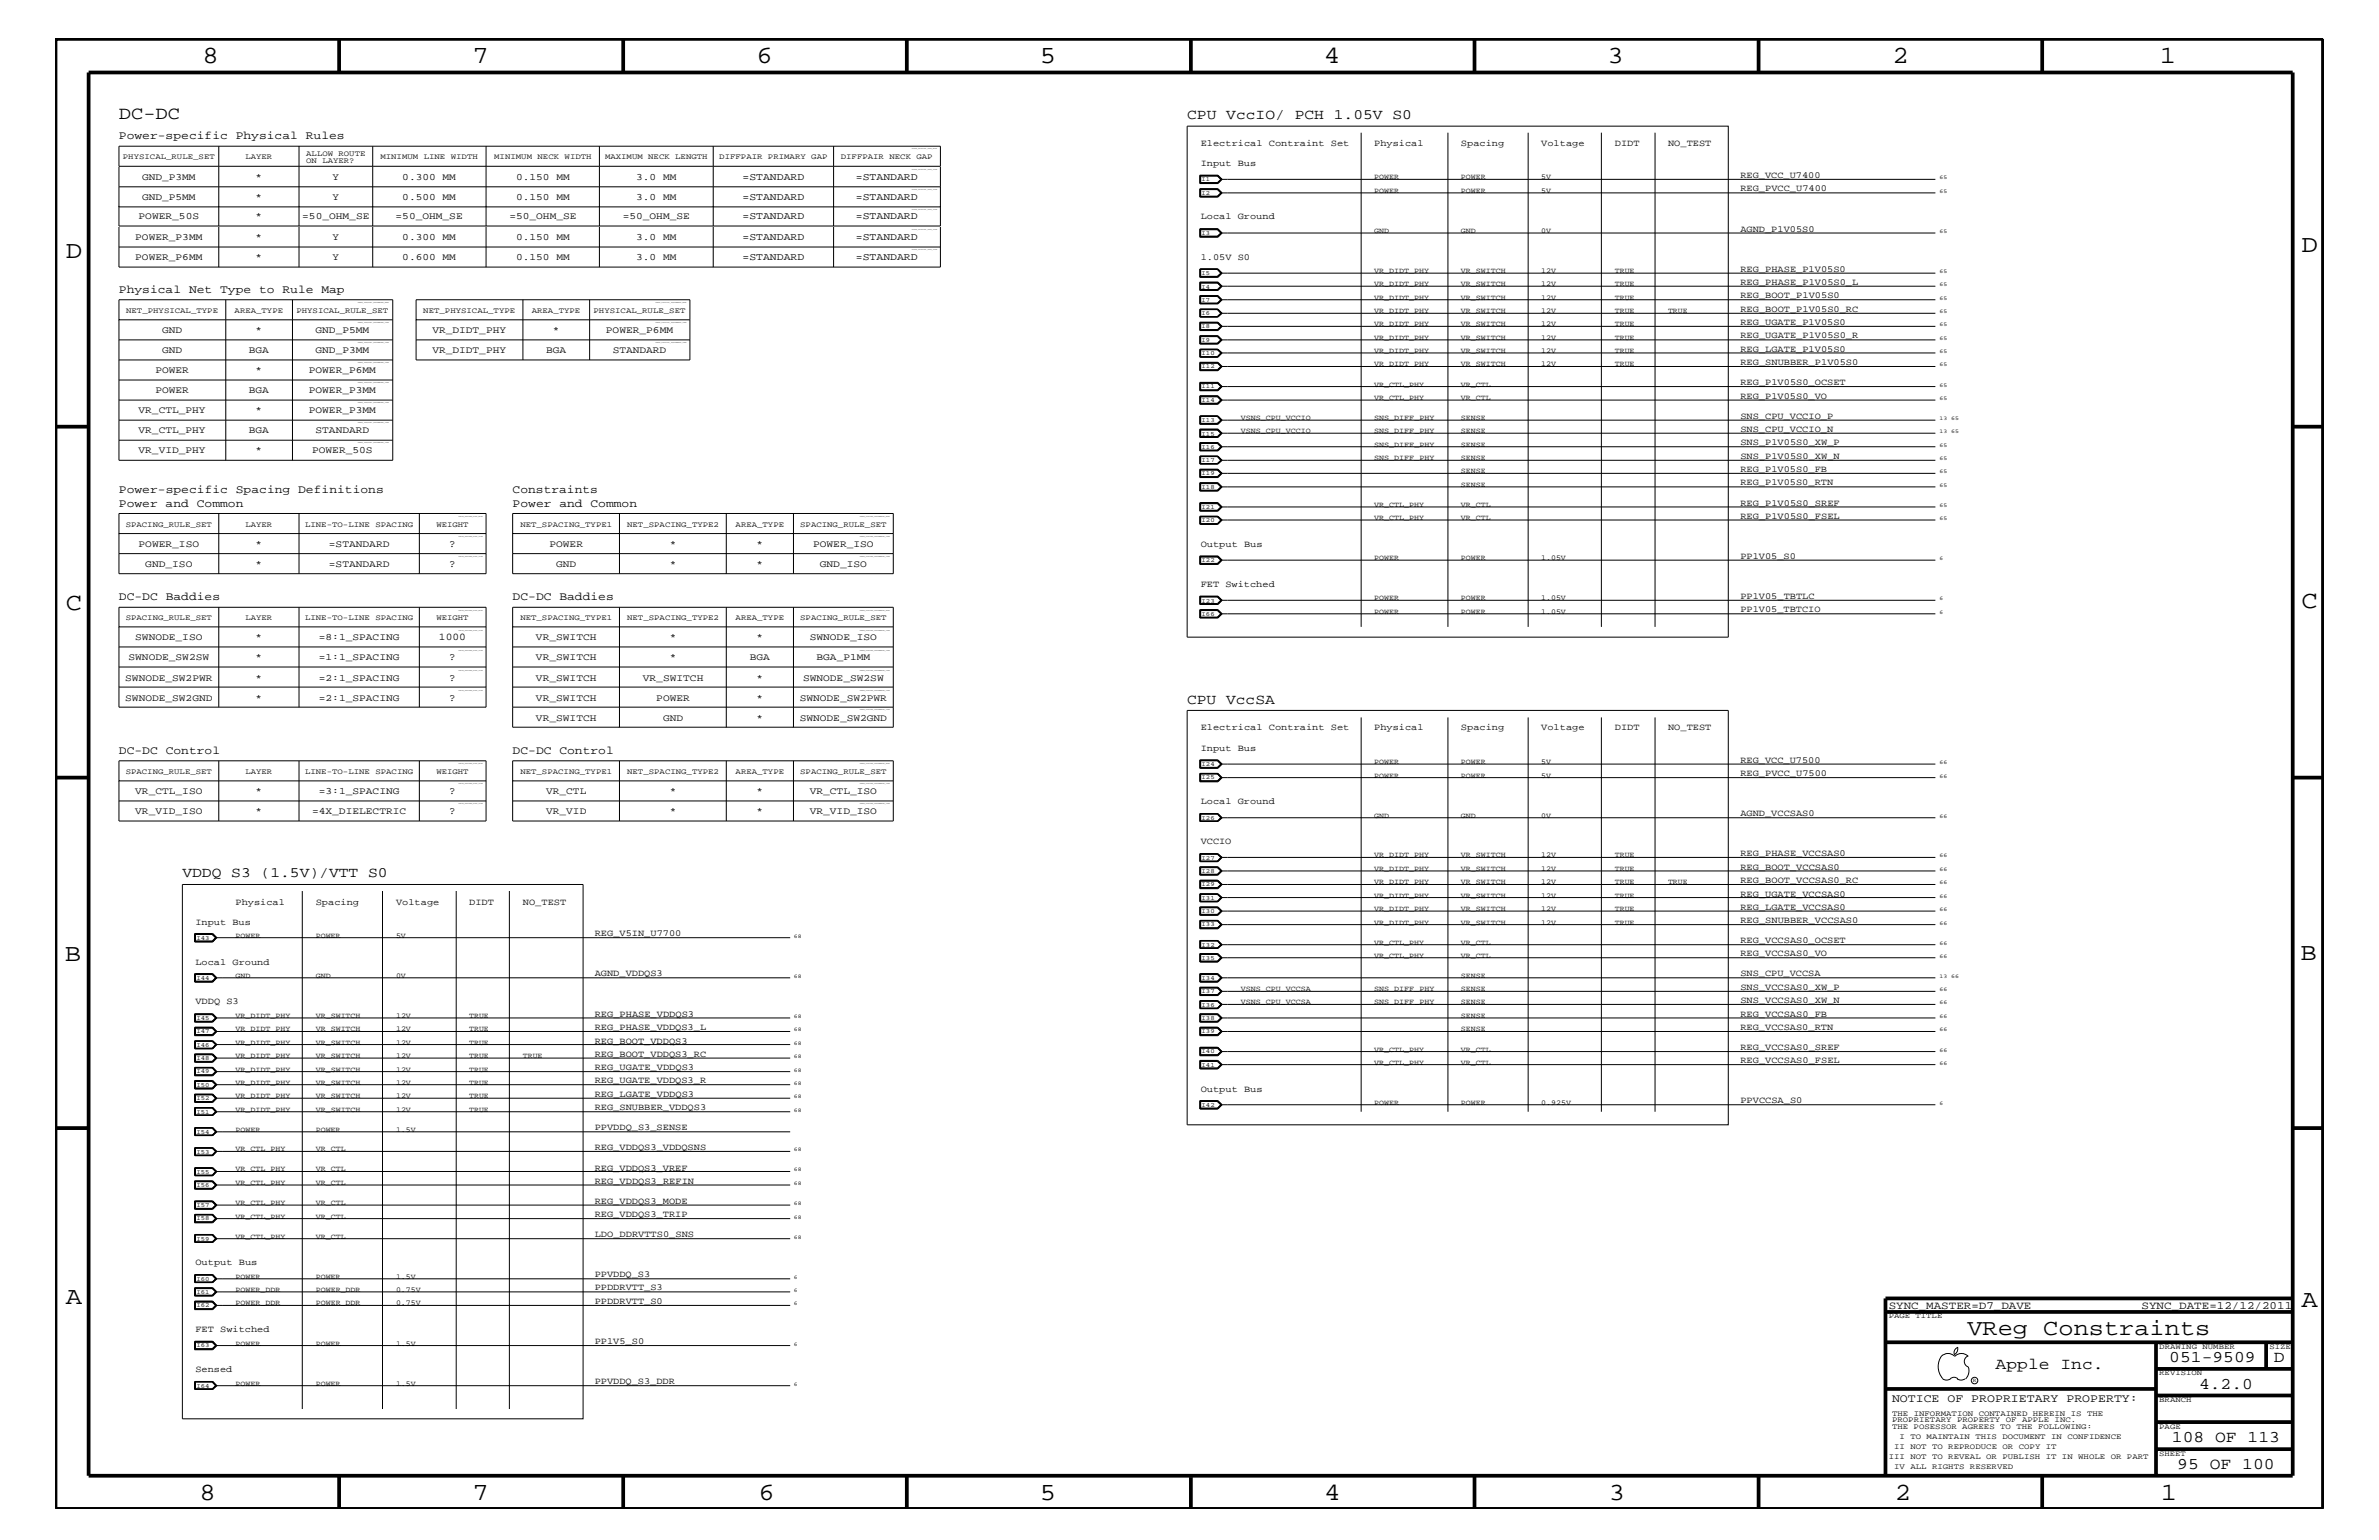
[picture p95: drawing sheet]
<svg xmlns="http://www.w3.org/2000/svg" width="432mm" height="279mm" viewBox="0 0 432 279" stroke-linecap="round" stroke-linejoin="round" font-family="sans-serif">
<defs><g id="words">
<g font-size="4.5">
<text x="36.7" y="11.5">8</text>
<text x="85.8" y="11.5">7</text>
<text x="137.3" y="11.5">6</text>
<text x="188.7" y="11.5">5</text>
<text x="240.3" y="11.5">4</text>
<text x="291.8" y="11.5">3</text>
<text x="343.5" y="11.5">2</text>
<text x="392" y="11.5">1</text>
<text x="11.9" y="46.8">D</text>
<text x="417.7" y="45.7">D</text>
<text x="11.9" y="110.6">C</text>
<text x="417.7" y="110.3">C</text>
<text x="11.8" y="174.3">B</text>
<text x="417.6" y="174.2">B</text>
<text x="11.9" y="236.7">A</text>
<text x="417.7" y="237.1">A</text>
<text x="36.2" y="272.1">8</text>
<text x="85.8" y="272.1">7</text>
<text x="137.7" y="272.1">6</text>
<text x="188.7" y="272.1">5</text>
<text x="240.4" y="272.1">4</text>
<text x="292" y="272.1">3</text>
<text x="343.9" y="272.1">2</text>
<text x="392.2" y="272.1">1</text>
</g>
<text font-size="4.1" x="357.1" y="242.3">VReg Constraints</text>
<text font-size="3.3" x="21.6" y="21.6">DC-DC</text>
<g font-size="3">
<text x="362.2" y="248.4">Apple Inc.</text>
<text x="393.7" y="247.1">051-9509</text>
<text x="399.2" y="252">4.2.0</text>
<text x="412.7" y="247.1">D</text>
<text x="394.2" y="261.6">108 OF 113</text>
<text x="395.2" y="266.6">95 OF 100</text>
</g>
<g font-size="2.6">
<text x="215.5" y="21.6">CPU VccIO/ PCH 1.05V S0</text>
<text x="215.5" y="127.7">CPU VccSA</text>
<text x="33.1" y="159.2">VDDQ S3 (1.5V)/VTT S0</text>
</g>
<g font-size="2.1">
<text x="21.6" y="25.3">Power-specific Physical Rules</text>
<text x="21.6" y="53.2">Physical Net Type to Rule Map</text>
<text x="21.6" y="89.5">Power-specific Spacing Definitions</text>
<text x="93" y="89.5">Constraints</text>
<text x="21.6" y="92">Power and Common</text>
<text x="93" y="92">Power and Common</text>
<text x="21.6" y="108.9">DC-DC Baddies</text>
<text x="93" y="108.9">DC-DC Baddies</text>
<text x="21.6" y="136.8">DC-DC Control</text>
<text x="93" y="136.8">DC-DC Control</text>
<text x="343.4" y="254.4">NOTICE OF PROPRIETARY PROPERTY:</text>
</g>
<g font-size="2">
<text x="342.8" y="237.4">SYNC_MASTER=D7_DAVE</text>
<text x="388.7" y="237.4">SYNC_DATE=12/12/2011</text>
</g>
<g font-size="1.9">
<text x="134.8" y="32.7">=STANDARD</text>
<text x="155.4" y="32.7">=STANDARD</text>
<text x="134.8" y="36.4">=STANDARD</text>
<text x="134.8" y="39.8">=STANDARD</text>
<text x="155.4" y="39.8">=STANDARD</text>
<text x="155.4" y="36.4">=STANDARD</text>
<text x="134.8" y="43.5">=STANDARD</text>
<text x="134.8" y="47.2">=STANDARD</text>
<text x="155.4" y="47.2">=STANDARD</text>
<text x="155.4" y="43.5">=STANDARD</text>
<text x="81.5" y="99.3">?</text>
<text x="81.5" y="102.9">?</text>
<text x="79.7" y="116.2">1000</text>
<text x="81.5" y="119.8">?</text>
<text x="81.5" y="123.5">?</text>
<text x="81.5" y="127.1">?</text>
<text x="81.5" y="147.7">?</text>
<text x="81.5" y="144">?</text>
</g>
<g font-size="1.8">
<text x="25.8" y="32.7">GND_P3MM</text>
<text x="46.4" y="32.7">*</text>
<text x="60.4" y="32.7">Y</text>
<text x="73" y="32.7">0.300 MM</text>
<text x="93.7" y="32.7">0.150 MM</text>
<text x="115.5" y="32.7">3.0 MM</text>
<text x="25.1" y="39.8">POWER_50S</text>
<text x="25.8" y="36.4">GND_P5MM</text>
<text x="46.4" y="36.4">*</text>
<text x="46.4" y="39.8">*</text>
<text x="54.9" y="39.8">=50_OHM_SE</text>
<text x="60.4" y="36.4">Y</text>
<text x="71.8" y="39.8">=50_OHM_SE</text>
<text x="73" y="36.4">0.500 MM</text>
<text x="92.5" y="39.8">=50_OHM_SE</text>
<text x="93.7" y="36.4">0.150 MM</text>
<text x="113" y="39.8">=50_OHM_SE</text>
<text x="115.5" y="36.4">3.0 MM</text>
<text x="24.6" y="43.5">POWER_P3MM</text>
<text x="24.6" y="47.2">POWER_P6MM</text>
<text x="46.4" y="43.5">*</text>
<text x="46.4" y="47.2">*</text>
<text x="60.4" y="47.2">Y</text>
<text x="60.4" y="43.5">Y</text>
<text x="73" y="43.5">0.300 MM</text>
<text x="73" y="47.2">0.600 MM</text>
<text x="93.7" y="43.5">0.150 MM</text>
<text x="93.7" y="47.2">0.150 MM</text>
<text x="115.5" y="43.5">3.0 MM</text>
<text x="115.5" y="47.2">3.0 MM</text>
<text x="29.4" y="60.4">GND</text>
<text x="29.4" y="64">GND</text>
<text x="45.2" y="64">BGA</text>
<text x="46.4" y="60.4">*</text>
<text x="57.3" y="60.4">GND_P5MM</text>
<text x="57.3" y="64">GND_P3MM</text>
<text x="78.5" y="64">VR_DIDT_PHY</text>
<text x="78.5" y="60.4">VR_DIDT_PHY</text>
<text x="99.1" y="64">BGA</text>
<text x="100.3" y="60.4">*</text>
<text x="110" y="60.4">POWER_P6MM</text>
<text x="111.2" y="64">STANDARD</text>
<text x="28.2" y="67.7">POWER</text>
<text x="28.2" y="71.3">POWER</text>
<text x="45.2" y="71.3">BGA</text>
<text x="46.4" y="67.7">*</text>
<text x="56" y="67.7">POWER_P6MM</text>
<text x="56" y="71.3">POWER_P3MM</text>
<text x="25.1" y="75">VR_CTL_PHY</text>
<text x="46.4" y="75">*</text>
<text x="56" y="75">POWER_P3MM</text>
<text x="25.1" y="82.2">VR_VID_PHY</text>
<text x="25.1" y="78.6">VR_CTL_PHY</text>
<text x="45.2" y="78.6">BGA</text>
<text x="46.4" y="82.2">*</text>
<text x="56.6" y="82.2">POWER_50S</text>
<text x="57.3" y="78.6">STANDARD</text>
<text x="25.1" y="99.3">POWER_ISO</text>
<text x="46.4" y="99.3">*</text>
<text x="59.7" y="99.3">=STANDARD</text>
<text x="99.7" y="99.3">POWER</text>
<text x="121.6" y="99.3">*</text>
<text x="137.3" y="99.3">*</text>
<text x="147.6" y="99.3">POWER_ISO</text>
<text x="26.4" y="102.9">GND_ISO</text>
<text x="46.4" y="102.9">*</text>
<text x="59.7" y="102.9">=STANDARD</text>
<text x="101" y="102.9">GND</text>
<text x="121.6" y="102.9">*</text>
<text x="137.3" y="102.9">*</text>
<text x="148.8" y="102.9">GND_ISO</text>
<text x="23.3" y="119.8">SWNODE_SW2SW</text>
<text x="24.6" y="116.2">SWNODE_ISO</text>
<text x="46.4" y="119.8">*</text>
<text x="46.4" y="116.2">*</text>
<text x="57.9" y="119.8">=1:1_SPACING</text>
<text x="57.9" y="116.2">=8:1_SPACING</text>
<text x="97.3" y="116.2">VR_SWITCH</text>
<text x="97.3" y="119.8">VR_SWITCH</text>
<text x="121.6" y="116.2">*</text>
<text x="121.6" y="119.8">*</text>
<text x="136.1" y="119.8">BGA</text>
<text x="137.3" y="116.2">*</text>
<text x="147" y="116.2">SWNODE_ISO</text>
<text x="148.2" y="119.8">BGA_P1MM</text>
<text x="22.7" y="123.5">SWNODE_SW2PWR</text>
<text x="46.4" y="123.5">*</text>
<text x="57.9" y="123.5">=2:1_SPACING</text>
<text x="97.3" y="123.5">VR_SWITCH</text>
<text x="116.7" y="123.5">VR_SWITCH</text>
<text x="137.3" y="123.5">*</text>
<text x="145.8" y="123.5">SWNODE_SW2SW</text>
<text x="22.7" y="127.1">SWNODE_SW2GND</text>
<text x="46.4" y="127.1">*</text>
<text x="57.9" y="127.1">=2:1_SPACING</text>
<text x="97.3" y="127.1">VR_SWITCH</text>
<text x="97.3" y="130.8">VR_SWITCH</text>
<text x="119.1" y="127.1">POWER</text>
<text x="120.4" y="130.8">GND</text>
<text x="137.3" y="127.1">*</text>
<text x="137.3" y="130.8">*</text>
<text x="145.2" y="127.1">SWNODE_SW2PWR</text>
<text x="145.2" y="130.8">SWNODE_SW2GND</text>
<text x="24.6" y="147.7">VR_VID_ISO</text>
<text x="24.6" y="144">VR_CTL_ISO</text>
<text x="46.4" y="147.7">*</text>
<text x="46.4" y="144">*</text>
<text x="56.6" y="147.7">=4X_DIELECTRIC</text>
<text x="57.9" y="144">=3:1_SPACING</text>
<text x="99.1" y="147.7">VR_VID</text>
<text x="99.1" y="144">VR_CTL</text>
<text x="121.6" y="147.7">*</text>
<text x="121.6" y="144">*</text>
<text x="137.3" y="147.7">*</text>
<text x="137.3" y="144">*</text>
<text x="147" y="147.7">VR_VID_ISO</text>
<text x="147" y="144">VR_CTL_ISO</text>
</g>
<g font-size="1.7">
<text x="217.9" y="26.5">Electrical Contraint Set</text>
<text x="249.4" y="26.5">Physical</text>
<text x="265.2" y="26.5">Spacing</text>
<text x="279.7" y="26.5">Voltage</text>
<text x="293.1" y="26.5">DIDT</text>
<text x="302.8" y="26.5">NO_TEST</text>
<text x="217.9" y="30.2">Input Bus</text>
<text x="315.9" y="32.3">REG_VCC_U7400</text>
<text x="315.9" y="34.7">REG_PVCC_U7400</text>
<text x="217.9" y="39.8">Local Ground</text>
<text x="217.9" y="47.1">1.05V S0</text>
<text x="315.9" y="42">AGND_P1V05S0</text>
<text x="315.9" y="51.7">REG_PHASE_P1V05S0_L</text>
<text x="315.9" y="49.3">REG_PHASE_P1V05S0</text>
<text x="315.9" y="54.1">REG_BOOT_P1V05S0</text>
<text x="315.9" y="56.6">REG_BOOT_P1V05S0_RC</text>
<text x="315.9" y="59">REG_UGATE_P1V05S0</text>
<text x="315.9" y="61.4">REG_UGATE_P1V05S0_R</text>
<text x="315.9" y="63.9">REG_LGATE_P1V05S0</text>
<text x="315.9" y="66.2">REG_SNUBBER_P1V05S0</text>
<text x="315.9" y="69.9">REG_P1V05S0_OCSET</text>
<text x="315.9" y="76">SNS_CPU_VCCIO_P</text>
<text x="315.9" y="72.3">REG_P1V05S0_VO</text>
<text x="315.9" y="83.3">SNS_P1V05S0_XW_N</text>
<text x="315.9" y="80.8">SNS_P1V05S0_XW_P</text>
<text x="315.9" y="78.3">SNS_CPU_VCCIO_N</text>
<text x="315.9" y="88.1">REG_P1V05S0_RTN</text>
<text x="315.9" y="85.6">REG_P1V05S0_FB</text>
<text x="315.9" y="91.7">REG_P1V05S0_SREF</text>
<text x="315.9" y="94.2">REG_P1V05S0_FSEL</text>
<text x="217.9" y="99.3">Output Bus</text>
<text x="315.9" y="101.4">PP1V05_S0</text>
<text x="217.9" y="106.5">FET Switched</text>
<text x="315.9" y="111.1">PP1V05_TBTCIO</text>
<text x="315.9" y="108.7">PP1V05_TBTLC</text>
<text x="217.9" y="132.5">Electrical Contraint Set</text>
<text x="217.9" y="136.2">Input Bus</text>
<text x="249.4" y="132.5">Physical</text>
<text x="265.2" y="132.5">Spacing</text>
<text x="279.7" y="132.5">Voltage</text>
<text x="293.1" y="132.5">DIDT</text>
<text x="302.8" y="132.5">NO_TEST</text>
<text x="315.9" y="138.4">REG_VCC_U7500</text>
<text x="315.9" y="140.8">REG_PVCC_U7500</text>
<text x="217.9" y="145.9">Local Ground</text>
<text x="315.9" y="148.1">AGND_VCCSAS0</text>
<text x="217.9" y="153.2">VCCIO</text>
<text x="315.9" y="155.4">REG_PHASE_VCCSAS0</text>
<text x="315.9" y="157.8">REG_BOOT_VCCSAS0</text>
<text x="315.9" y="160.2">REG_BOOT_VCCSAS0_RC</text>
<text x="35.5" y="167.8">Input Bus</text>
<text x="42.8" y="164.1">Physical</text>
<text x="57.3" y="164.1">Spacing</text>
<text x="71.9" y="164.1">Voltage</text>
<text x="85.2" y="164.1">DIDT</text>
<text x="94.9" y="164.1">NO_TEST</text>
<text x="315.9" y="167.5">REG_SNUBBER_VCCSAS0</text>
<text x="315.9" y="165">REG_LGATE_VCCSAS0</text>
<text x="315.9" y="162.7">REG_UGATE_VCCSAS0</text>
<text x="107.9" y="169.9">REG_V5IN_U7700</text>
<text x="315.9" y="173.5">REG_VCCSAS0_VO</text>
<text x="315.9" y="171.1">REG_VCCSAS0_OCSET</text>
<text x="35.5" y="175">Local Ground</text>
<text x="107.9" y="177.2">AGND_VDDQS3</text>
<text x="315.9" y="179.6">SNS_VCCSAS0_XW_P</text>
<text x="315.9" y="177.2">SNS_CPU_VCCSA</text>
<text x="35.5" y="182.2">VDDQ S3</text>
<text x="108" y="184.4">REG_PHASE_VDDQS3</text>
<text x="315.9" y="182.1">SNS_VCCSAS0_XW_N</text>
<text x="315.9" y="184.4">REG_VCCSAS0_FB</text>
<text x="107.9" y="191.7">REG_BOOT_VDDQS3_RC</text>
<text x="107.9" y="186.9">REG_PHASE_VDDQS3_L</text>
<text x="108" y="189.3">REG_BOOT_VDDQS3</text>
<text x="315.9" y="190.5">REG_VCCSAS0_SREF</text>
<text x="315.9" y="186.9">REG_VCCSAS0_RTN</text>
<text x="107.9" y="196.5">REG_UGATE_VDDQS3_R</text>
<text x="108" y="194.2">REG_UGATE_VDDQS3</text>
<text x="315.9" y="192.9">REG_VCCSAS0_FSEL</text>
<text x="107.9" y="201.5">REG_SNUBBER_VDDQS3</text>
<text x="108" y="199">REG_LGATE_VDDQS3</text>
<text x="217.9" y="198.1">Output Bus</text>
<text x="315.9" y="200.2">PPVCCSA_S0</text>
<text x="107.9" y="208.7">REG_VDDQS3_VDDQSNS</text>
<text x="108" y="205.1">PPVDDQ_S3_SENSE</text>
<text x="108" y="214.7">REG_VDDQS3_REFIN</text>
<text x="108" y="212.4">REG_VDDQS3_VREF</text>
<text x="108" y="218.4">REG_VDDQS3_MODE</text>
<text x="108" y="220.8">REG_VDDQS3_TRIP</text>
<text x="108" y="224.5">LDO_DDRVTTS0_SNS</text>
<text x="35.5" y="229.6">Output Bus</text>
<text x="107.9" y="231.8">PPVDDQ_S3</text>
<text x="107.9" y="236.6">PPDDRVTT_S0</text>
<text x="107.9" y="234.1">PPDDRVTT_S3</text>
<text x="35.5" y="241.7">FET Switched</text>
<text x="107.9" y="243.9">PP1V5_S0</text>
<text x="35.5" y="248.9">Sensed</text>
<text x="107.9" y="251.1">PPVDDQ_S3_DDR</text>
</g>
<g font-size="1.4">
<text x="22.3" y="28.9">PHYSICAL_RULE_SET</text>
<text x="44.6" y="28.9">LAYER</text>
<text x="55.6" y="28.3">ALLOW ROUTE</text>
<text x="55.6" y="29.5">ON LAYER?</text>
<text x="69" y="28.9">MINIMUM LINE WIDTH</text>
<text x="89.7" y="28.9">MINIMUM NECK WIDTH</text>
<text x="109.8" y="28.9">MAXIMUM NECK LENGTH</text>
<text x="130.6" y="28.9">DIFFPAIR PRIMARY GAP</text>
<text x="152.6" y="28.9">DIFFPAIR NECK GAP</text>
<text x="249.4" y="32.5">POWER</text>
<text x="249.4" y="35">POWER</text>
<text x="265.2" y="32.5">POWER</text>
<text x="265.2" y="35">POWER</text>
<text x="279.7" y="32.5">5V</text>
<text x="279.7" y="35">5V</text>
<text x="249.4" y="42.3">GND</text>
<text x="265.2" y="42.3">GND</text>
<text x="279.7" y="42.3">0V</text>
<text x="249.4" y="51.9">VR_DIDT_PHY</text>
<text x="249.4" y="49.6">VR_DIDT_PHY</text>
<text x="265.2" y="51.9">VR_SWITCH</text>
<text x="265.2" y="49.6">VR_SWITCH</text>
<text x="279.7" y="51.9">12V</text>
<text x="279.7" y="49.6">12V</text>
<text x="293.1" y="51.9">TRUE</text>
<text x="293.1" y="49.6">TRUE</text>
<text x="22.9" y="56.8">NET_PHYSICAL_TYPE</text>
<text x="42.6" y="56.8">AREA_TYPE</text>
<text x="53.8" y="56.8">PHYSICAL_RULE_SET</text>
<text x="76.8" y="56.8">NET_PHYSICAL_TYPE</text>
<text x="96.5" y="56.8">AREA_TYPE</text>
<text x="107.7" y="56.8">PHYSICAL_RULE_SET</text>
<text x="249.4" y="54.4">VR_DIDT_PHY</text>
<text x="249.4" y="56.8">VR_DIDT_PHY</text>
<text x="249.4" y="59.2">VR_DIDT_PHY</text>
<text x="265.2" y="54.4">VR_SWITCH</text>
<text x="265.2" y="56.8">VR_SWITCH</text>
<text x="265.2" y="59.2">VR_SWITCH</text>
<text x="279.7" y="54.4">12V</text>
<text x="279.7" y="56.8">12V</text>
<text x="279.7" y="59.2">12V</text>
<text x="293.1" y="54.4">TRUE</text>
<text x="293.1" y="56.8">TRUE</text>
<text x="293.1" y="59.2">TRUE</text>
<text x="302.8" y="56.8">TRUE</text>
<text x="249.4" y="64">VR_DIDT_PHY</text>
<text x="249.4" y="61.7">VR_DIDT_PHY</text>
<text x="265.2" y="64">VR_SWITCH</text>
<text x="265.2" y="61.7">VR_SWITCH</text>
<text x="279.7" y="64">12V</text>
<text x="279.7" y="61.7">12V</text>
<text x="293.1" y="64">TRUE</text>
<text x="293.1" y="61.7">TRUE</text>
<text x="249.4" y="70.1">VR_CTL_PHY</text>
<text x="249.4" y="66.5">VR_DIDT_PHY</text>
<text x="265.2" y="70.1">VR_CTL</text>
<text x="265.2" y="66.5">VR_SWITCH</text>
<text x="279.7" y="66.5">12V</text>
<text x="293.1" y="66.5">TRUE</text>
<text x="225.2" y="76.2">VSNS_CPU_VCCIO</text>
<text x="249.4" y="72.6">VR_CTL_PHY</text>
<text x="249.4" y="76.2">SNS_DIFF_PHY</text>
<text x="265.2" y="72.6">VR_CTL</text>
<text x="265.2" y="76.2">SENSE</text>
<text x="225.2" y="78.6">VSNS_CPU_VCCIO</text>
<text x="249.4" y="83.5">SNS_DIFF_PHY</text>
<text x="249.4" y="81.1">SNS_DIFF_PHY</text>
<text x="249.4" y="78.6">SNS_DIFF_PHY</text>
<text x="265.2" y="83.5">SENSE</text>
<text x="265.2" y="81.1">SENSE</text>
<text x="265.2" y="78.6">SENSE</text>
<text x="265.2" y="85.9">SENSE</text>
<text x="265.2" y="88.3">SENSE</text>
<text x="22.8" y="95.6">SPACING_RULE_SET</text>
<text x="44.6" y="95.6">LAYER</text>
<text x="55.4" y="95.6">LINE-TO-LINE SPACING</text>
<text x="79.2" y="95.6">WEIGHT</text>
<text x="94.4" y="95.6">NET_SPACING_TYPE1</text>
<text x="113.8" y="95.6">NET_SPACING_TYPE2</text>
<text x="133.5" y="95.6">AREA_TYPE</text>
<text x="145.2" y="95.6">SPACING_RULE_SET</text>
<text x="249.4" y="92">VR_CTL_PHY</text>
<text x="249.4" y="94.3">VR_CTL_PHY</text>
<text x="265.2" y="92">VR_CTL</text>
<text x="265.2" y="94.3">VR_CTL</text>
<text x="249.4" y="101.6">POWER</text>
<text x="265.2" y="101.6">POWER</text>
<text x="279.7" y="101.6">1.05V</text>
<text x="22.8" y="112.6">SPACING_RULE_SET</text>
<text x="44.6" y="112.6">LAYER</text>
<text x="55.4" y="112.6">LINE-TO-LINE SPACING</text>
<text x="79.2" y="112.6">WEIGHT</text>
<text x="94.4" y="112.6">NET_SPACING_TYPE1</text>
<text x="113.8" y="112.6">NET_SPACING_TYPE2</text>
<text x="133.5" y="112.6">AREA_TYPE</text>
<text x="145.2" y="112.6">SPACING_RULE_SET</text>
<text x="249.4" y="111.4">POWER</text>
<text x="249.4" y="108.9">POWER</text>
<text x="265.2" y="111.4">POWER</text>
<text x="265.2" y="108.9">POWER</text>
<text x="279.7" y="111.4">1.05V</text>
<text x="279.7" y="108.9">1.05V</text>
<text x="22.8" y="140.4">SPACING_RULE_SET</text>
<text x="44.6" y="140.4">LAYER</text>
<text x="55.4" y="140.4">LINE-TO-LINE SPACING</text>
<text x="79.2" y="140.4">WEIGHT</text>
<text x="94.4" y="140.4">NET_SPACING_TYPE1</text>
<text x="113.8" y="140.4">NET_SPACING_TYPE2</text>
<text x="133.5" y="140.4">AREA_TYPE</text>
<text x="145.2" y="140.4">SPACING_RULE_SET</text>
<text x="249.4" y="141.1">POWER</text>
<text x="249.4" y="138.6">POWER</text>
<text x="265.2" y="141.1">POWER</text>
<text x="265.2" y="138.6">POWER</text>
<text x="279.7" y="141.1">5V</text>
<text x="279.7" y="138.6">5V</text>
<text x="249.4" y="148.4">GND</text>
<text x="265.2" y="148.4">GND</text>
<text x="279.7" y="148.4">0V</text>
<text x="249.4" y="155.6">VR_DIDT_PHY</text>
<text x="265.2" y="155.6">VR_SWITCH</text>
<text x="279.7" y="155.6">12V</text>
<text x="293.1" y="155.6">TRUE</text>
<text x="249.4" y="160.5">VR_DIDT_PHY</text>
<text x="249.4" y="158">VR_DIDT_PHY</text>
<text x="265.2" y="160.5">VR_SWITCH</text>
<text x="265.2" y="158">VR_SWITCH</text>
<text x="279.7" y="160.5">12V</text>
<text x="279.7" y="158">12V</text>
<text x="293.1" y="160.5">TRUE</text>
<text x="293.1" y="158">TRUE</text>
<text x="302.8" y="160.5">TRUE</text>
<text x="249.4" y="165.3">VR_DIDT_PHY</text>
<text x="249.4" y="162.8">VR_DIDT_PHY</text>
<text x="249.4" y="167.8">VR_DIDT_PHY</text>
<text x="265.2" y="165.3">VR_SWITCH</text>
<text x="265.2" y="162.8">VR_SWITCH</text>
<text x="265.2" y="167.8">VR_SWITCH</text>
<text x="279.7" y="165.3">12V</text>
<text x="279.7" y="162.8">12V</text>
<text x="279.7" y="167.8">12V</text>
<text x="293.1" y="165.3">TRUE</text>
<text x="293.1" y="162.8">TRUE</text>
<text x="293.1" y="167.8">TRUE</text>
<text x="42.8" y="170.1">POWER</text>
<text x="57.3" y="170.1">POWER</text>
<text x="71.9" y="170.1">5V</text>
<text x="249.4" y="173.8">VR_CTL_PHY</text>
<text x="249.4" y="171.4">VR_CTL_PHY</text>
<text x="265.2" y="173.8">VR_CTL</text>
<text x="265.2" y="171.4">VR_CTL</text>
<text x="42.8" y="177.4">GND</text>
<text x="57.3" y="177.4">GND</text>
<text x="71.9" y="177.4">0V</text>
<text x="225.2" y="179.9">VSNS_CPU_VCCSA</text>
<text x="249.4" y="179.9">SNS_DIFF_PHY</text>
<text x="265.2" y="179.9">SENSE</text>
<text x="265.2" y="177.4">SENSE</text>
<text x="42.8" y="184.7">VR_DIDT_PHY</text>
<text x="57.3" y="184.7">VR_SWITCH</text>
<text x="71.9" y="184.7">12V</text>
<text x="85.2" y="184.7">TRUE</text>
<text x="225.2" y="182.2">VSNS_CPU_VCCSA</text>
<text x="249.4" y="182.2">SNS_DIFF_PHY</text>
<text x="265.2" y="184.7">SENSE</text>
<text x="265.2" y="182.2">SENSE</text>
<text x="42.8" y="192">VR_DIDT_PHY</text>
<text x="42.8" y="189.5">VR_DIDT_PHY</text>
<text x="42.8" y="187.1">VR_DIDT_PHY</text>
<text x="57.3" y="192">VR_SWITCH</text>
<text x="57.3" y="189.5">VR_SWITCH</text>
<text x="57.3" y="187.1">VR_SWITCH</text>
<text x="71.9" y="192">12V</text>
<text x="71.9" y="189.5">12V</text>
<text x="71.9" y="187.1">12V</text>
<text x="85.2" y="192">TRUE</text>
<text x="85.2" y="189.5">TRUE</text>
<text x="85.2" y="187.1">TRUE</text>
<text x="94.9" y="192">TRUE</text>
<text x="249.4" y="190.8">VR_CTL_PHY</text>
<text x="265.2" y="190.8">VR_CTL</text>
<text x="265.2" y="187.1">SENSE</text>
<text x="42.8" y="194.4">VR_DIDT_PHY</text>
<text x="42.8" y="196.8">VR_DIDT_PHY</text>
<text x="57.3" y="194.4">VR_SWITCH</text>
<text x="57.3" y="196.8">VR_SWITCH</text>
<text x="71.9" y="194.4">12V</text>
<text x="71.9" y="196.8">12V</text>
<text x="85.2" y="194.4">TRUE</text>
<text x="85.2" y="196.8">TRUE</text>
<text x="249.4" y="193.2">VR_CTL_PHY</text>
<text x="265.2" y="193.2">VR_CTL</text>
<text x="42.8" y="199.2">VR_DIDT_PHY</text>
<text x="42.8" y="201.7">VR_DIDT_PHY</text>
<text x="57.3" y="199.2">VR_SWITCH</text>
<text x="57.3" y="201.7">VR_SWITCH</text>
<text x="71.9" y="199.2">12V</text>
<text x="71.9" y="201.7">12V</text>
<text x="85.2" y="199.2">TRUE</text>
<text x="85.2" y="201.7">TRUE</text>
<text x="249.4" y="200.4">POWER</text>
<text x="265.2" y="200.4">POWER</text>
<text x="279.7" y="200.4">0.925V</text>
<text x="42.8" y="205.3">POWER</text>
<text x="42.8" y="208.9">VR_CTL_PHY</text>
<text x="57.3" y="205.3">POWER</text>
<text x="57.3" y="208.9">VR_CTL</text>
<text x="71.9" y="205.3">1.5V</text>
<text x="42.8" y="212.5">VR_CTL_PHY</text>
<text x="42.8" y="215">VR_CTL_PHY</text>
<text x="57.3" y="212.5">VR_CTL</text>
<text x="57.3" y="215">VR_CTL</text>
<text x="42.8" y="218.6">VR_CTL_PHY</text>
<text x="42.8" y="221.1">VR_CTL_PHY</text>
<text x="57.3" y="218.6">VR_CTL</text>
<text x="57.3" y="221.1">VR_CTL</text>
<text x="42.8" y="224.7">VR_CTL_PHY</text>
<text x="57.3" y="224.7">VR_CTL</text>
<text x="42.8" y="232">POWER</text>
<text x="57.3" y="232">POWER</text>
<text x="71.9" y="232">1.5V</text>
<text x="42.8" y="236.8">POWER_DDR</text>
<text x="42.8" y="234.4">POWER_DDR</text>
<text x="57.3" y="236.8">POWER_DDR</text>
<text x="57.3" y="234.4">POWER_DDR</text>
<text x="71.9" y="236.8">0.75V</text>
<text x="71.9" y="234.4">0.75V</text>
<text x="342.8" y="239.2">PAGE TITLE</text>
<text x="42.8" y="244.1">POWER</text>
<text x="57.3" y="244.1">POWER</text>
<text x="71.9" y="244.1">1.5V</text>
<text x="391.9" y="244.7">DRAWING NUMBER</text>
<text x="411.9" y="244.7">SIZE</text>
<text x="42.8" y="251.4">POWER</text>
<text x="57.3" y="251.4">POWER</text>
<text x="71.9" y="251.4">1.5V</text>
<text x="391.9" y="249.5">REVISION</text>
<text x="343.4" y="256.8">THE INFORMATION CONTAINED HEREIN IS THE</text>
<text x="391.9" y="254.4">BRANCH</text>
<text x="343.4" y="259.3">THE POSESSOR AGREES TO THE FOLLOWING:</text>
<text x="343.4" y="258">PROPRIETARY PROPERTY OF APPLE INC.</text>
<text x="343.8" y="262.9">II NOT TO REPRODUCE OR COPY IT</text>
<text x="344.8" y="261.1">I TO MAINTAIN THIS DOCUMENT IN CONFIDENCE</text>
<text x="391.9" y="259.3">PAGE</text>
<text x="342.8" y="264.7">III NOT TO REVEAL OR PUBLISH IT IN WHOLE OR PART</text>
<text x="343.8" y="266.6">IV ALL RIGHTS RESERVED</text>
<text x="391.9" y="264.1">SHEET</text>
</g>
<g font-size="1.2">
<text x="218.1" y="32.9">I1</text>
<text x="218.1" y="35.3">I2</text>
<text x="218.1" y="42.6">I3</text>
<text x="218.1" y="52.4">I4</text>
<text x="218.1" y="49.9">I5</text>
<text x="218.1" y="57.2">I6</text>
<text x="218.1" y="54.7">I7</text>
<text x="218.1" y="59.5">I8</text>
<text x="218.1" y="62">I9</text>
<text x="218.1" y="64.5">I10</text>
<text x="218.1" y="70.5">I11</text>
<text x="218.1" y="66.8">I12</text>
<text x="218.1" y="76.6">I13</text>
<text x="218.1" y="72.9">I14</text>
<text x="218.1" y="79">I15</text>
<text x="218.1" y="81.4">I16</text>
<text x="218.1" y="83.8">I17</text>
<text x="218.1" y="88.7">I18</text>
<text x="218.1" y="86.2">I19</text>
<text x="218.1" y="94.8">I20</text>
<text x="218.1" y="92.3">I21</text>
<text x="218.1" y="102.1">I22</text>
<text x="218.1" y="109.3">I23</text>
<text x="218.1" y="111.7">I66</text>
<text x="218.1" y="139">I24</text>
<text x="218.1" y="141.4">I25</text>
<text x="218.1" y="148.7">I26</text>
<text x="218.1" y="156">I27</text>
<text x="218.1" y="158.4">I28</text>
<text x="218.1" y="160.8">I29</text>
<text x="218.1" y="165.6">I30</text>
<text x="218.1" y="163.3">I31</text>
<text x="35.6" y="170.5">I43</text>
<text x="218.1" y="171.7">I32</text>
<text x="218.1" y="168.1">I33</text>
<text x="35.6" y="177.7">I44</text>
<text x="218.1" y="177.7">I34</text>
<text x="218.1" y="174.2">I35</text>
<text x="35.6" y="185">I45</text>
<text x="218.1" y="182.7">I36</text>
<text x="218.1" y="180.2">I37</text>
<text x="218.1" y="185">I38</text>
<text x="35.6" y="189.9">I46</text>
<text x="35.6" y="187.5">I47</text>
<text x="218.1" y="187.5">I39</text>
<text x="218.1" y="191.1">I40</text>
<text x="35.6" y="192.3">I48</text>
<text x="35.6" y="194.8">I49</text>
<text x="35.6" y="197.2">I50</text>
<text x="218.1" y="193.6">I41</text>
<text x="35.6" y="202">I51</text>
<text x="35.6" y="199.6">I52</text>
<text x="218.1" y="200.9">I42</text>
<text x="35.6" y="209.3">I53</text>
<text x="35.6" y="205.7">I54</text>
<text x="35.6" y="213">I55</text>
<text x="35.6" y="215.3">I56</text>
<text x="35.6" y="219">I57</text>
<text x="35.6" y="221.4">I58</text>
<text x="35.6" y="225.1">I59</text>
<text x="35.6" y="232.4">I60</text>
<text x="35.6" y="234.7">I61</text>
<text x="35.6" y="237.2">I62</text>
<text x="35.6" y="244.5">I63</text>
<text x="35.6" y="251.7">I64</text>
</g>
<g font-size="1">
<text x="352" y="32.5">65</text>
<text x="352" y="35">65</text>
<text x="352" y="42.3">65</text>
<text x="352" y="51.9">65</text>
<text x="352" y="49.6">65</text>
<text x="352" y="54.4">65</text>
<text x="352" y="56.8">65</text>
<text x="352" y="59.2">65</text>
<text x="352" y="64">65</text>
<text x="352" y="61.7">65</text>
<text x="352" y="70.1">65</text>
<text x="352" y="66.5">65</text>
<text x="352" y="72.6">65</text>
<text x="352" y="76.2">13 65</text>
<text x="352" y="83.5">65</text>
<text x="352" y="81.1">65</text>
<text x="352" y="78.6">13 65</text>
<text x="352" y="85.9">65</text>
<text x="352" y="88.3">65</text>
<text x="352" y="92">65</text>
<text x="352" y="94.3">65</text>
<text x="352" y="101.6">6</text>
<text x="352" y="111.4">6</text>
<text x="352" y="108.9">6</text>
<text x="352" y="141.1">66</text>
<text x="352" y="138.6">66</text>
<text x="352" y="148.4">66</text>
<text x="352" y="155.6">66</text>
<text x="352" y="160.5">66</text>
<text x="352" y="158">66</text>
<text x="352" y="165.3">66</text>
<text x="352" y="162.8">66</text>
<text x="352" y="167.8">66</text>
<text x="144.1" y="170.1">68</text>
<text x="352" y="173.8">66</text>
<text x="352" y="171.4">66</text>
<text x="144.1" y="177.4">68</text>
<text x="352" y="179.9">66</text>
<text x="352" y="177.4">13 66</text>
<text x="144.1" y="184.7">68</text>
<text x="352" y="184.7">66</text>
<text x="352" y="182.2">66</text>
<text x="144.1" y="189.5">68</text>
<text x="144.1" y="187.1">68</text>
<text x="144.1" y="192">68</text>
<text x="352" y="190.8">66</text>
<text x="352" y="187.1">66</text>
<text x="144.1" y="194.4">68</text>
<text x="144.1" y="196.8">68</text>
<text x="352" y="193.2">66</text>
<text x="144.1" y="199.2">68</text>
<text x="144.1" y="201.7">68</text>
<text x="352" y="200.4">6</text>
<text x="144.1" y="208.9">68</text>
<text x="144.1" y="212.5">68</text>
<text x="144.1" y="215">68</text>
<text x="144.1" y="218.6">68</text>
<text x="144.1" y="221.1">68</text>
<text x="144.1" y="224.7">68</text>
<text x="144.1" y="232">6</text>
<text x="144.1" y="236.8">6</text>
<text x="144.1" y="234.4">6</text>
<text x="144.1" y="244.1">6</text>
<text x="144.1" y="251.4">6</text>
<text x="358.1" y="250.7">R</text>
</g>
<g font-size=".3">
<text x="165.5" y="27.1">TABLE_PHYSICAL_RULE_HEAD</text>
<text x="165.5" y="30.8">TABLE_PHYSICAL_RULE_ITEM</text>
<text x="165.5" y="34.5">TABLE_PHYSICAL_RULE_ITEM</text>
<text x="165.5" y="41.8">TABLE_PHYSICAL_RULE_ITEM</text>
<text x="165.5" y="38">TABLE_PHYSICAL_RULE_ITEM</text>
<text x="165.5" y="45.4">TABLE_PHYSICAL_RULE_ITEM</text>
<text x="64.9" y="55">TABLE_PHYSICAL_ASSIGNMENT_HEAD</text>
<text x="64.9" y="58.6">TABLE_PHYSICAL_ASSIGNMENT_ITEM</text>
<text x="119" y="58.6">TABLE_PHYSICAL_ASSIGNMENT_ITEM</text>
<text x="119" y="55">TABLE_PHYSICAL_ASSIGNMENT_HEAD</text>
<text x="64.9" y="62.3">TABLE_PHYSICAL_ASSIGNMENT_ITEM</text>
<text x="64.9" y="65.9">TABLE_PHYSICAL_ASSIGNMENT_ITEM</text>
<text x="119" y="62.3">TABLE_PHYSICAL_ASSIGNMENT_ITEM</text>
<text x="64.9" y="69.5">TABLE_PHYSICAL_ASSIGNMENT_ITEM</text>
<text x="64.9" y="73.2">TABLE_PHYSICAL_ASSIGNMENT_ITEM</text>
<text x="64.9" y="76.8">TABLE_PHYSICAL_ASSIGNMENT_ITEM</text>
<text x="64.9" y="80.5">TABLE_PHYSICAL_ASSIGNMENT_ITEM</text>
<text x="83.2" y="93.8">TABLE_SPACING_RULE_HEAD</text>
<text x="156" y="93.8">TABLE_SPACING_ASSIGNMENT_HEAD</text>
<text x="83.2" y="97.4">TABLE_SPACING_RULE_ITEM</text>
<text x="83.2" y="101">TABLE_SPACING_RULE_ITEM</text>
<text x="156" y="101">TABLE_SPACING_ASSIGNMENT_ITEM</text>
<text x="156" y="97.4">TABLE_SPACING_ASSIGNMENT_ITEM</text>
<text x="83.2" y="110.8">TABLE_SPACING_RULE_HEAD</text>
<text x="156" y="110.8">TABLE_SPACING_ASSIGNMENT_HEAD</text>
<text x="83.2" y="118.1">TABLE_SPACING_RULE_ITEM</text>
<text x="83.2" y="114.4">TABLE_SPACING_RULE_ITEM</text>
<text x="156" y="114.4">TABLE_SPACING_ASSIGNMENT_ITEM</text>
<text x="156" y="118.1">TABLE_SPACING_ASSIGNMENT_ITEM</text>
<text x="83.2" y="121.7">TABLE_SPACING_RULE_ITEM</text>
<text x="83.2" y="125.3">TABLE_SPACING_RULE_ITEM</text>
<text x="156" y="121.7">TABLE_SPACING_ASSIGNMENT_ITEM</text>
<text x="156" y="125.3">TABLE_SPACING_ASSIGNMENT_ITEM</text>
<text x="156" y="128.9">TABLE_SPACING_ASSIGNMENT_ITEM</text>
<text x="83.2" y="138.6">TABLE_SPACING_RULE_HEAD</text>
<text x="83.2" y="142.3">TABLE_SPACING_RULE_ITEM</text>
<text x="156" y="138.6">TABLE_SPACING_ASSIGNMENT_HEAD</text>
<text x="156" y="142.3">TABLE_SPACING_ASSIGNMENT_ITEM</text>
<text x="83.2" y="145.9">TABLE_SPACING_RULE_ITEM</text>
<text x="156" y="145.9">TABLE_SPACING_ASSIGNMENT_ITEM</text>
</g>
</g></defs>
<g fill="none" stroke="#000" stroke-width=".18">
<path d="M21.6 26.5h149.1v3.7h-149.1zM21.6 30.3v10.7h149.1v-10.7M21.6 33.9h149.1M21.6 37.5h149.1M39.7 26.5v3.7M39.7 30.3v10.7M54.3 26.5v3.7M54.3 30.3v10.7M67.6 26.5v3.7M67.6 30.3v10.7M88.2 26.5v3.7M88.2 30.3v10.7"/>
<path d="M108.8 26.5v3.7M108.8 30.3v10.7M129.5 26.5v3.7M129.5 30.3v10.7M151.3 26.5v3.7M151.3 30.3v10.7M215.5 22.9h98.2v92.7h-98.2zM217.8 31.8h3.3l.7 .7-.7 .8h-3.3zM217.8 34.2h3.3l.7 .8-.7 .8h-3.3zM217.9 31.9h3.1l.6 .6-.6 .6h-3.1zM217.9 34.4h3.1l.6 .6-.6 .6h-3.1zM221 31.9l.7 .6-.7 .7"/>
<path d="M221 31.9h-3.2v1.3h3.2M221 34.3h-3.2v1.4h3.2M221 34.3l.7 .7-.7 .7M221.6 32.5h129.7M221.6 35h129.7M247.1 24.1v89.6M262.8 24.1v89.6M277.4 24.1v89.6M290.7 24.1v89.6M300.4 24.1v89.6M21.6 58v25.5h49.7v-29.1h-49.7v3.6h49.7M21.6 44.8h149.1"/>
<path d="M21.6 41.2v7.3h149.1v-7.3M39.7 41.2v7.3M41 54.4v29.1M53.1 54.4v29.1M54.3 41.2v7.3M67.6 41.2v7.3M75.5 58v7.3h49.7v-10.9h-49.7v3.6h49.7M88.2 41.2v7.3M94.9 54.4v10.9M107 54.4v10.9M108.8 41.2v7.3M129.5 41.2v7.3"/>
<path d="M151.3 41.2v7.3M217.8 41.5h3.3l.7 .8-.7 .7h-3.3zM217.8 48.8h3.3l.7 .8-.7 .7h-3.3zM217.8 51.2h3.3l.7 .7-.7 .8h-3.3zM217.8 53.6h3.3l.7 .8-.7 .7h-3.3zM217.8 56.1h3.3l.7 .7-.7 .7h-3.3zM217.8 58.4h3.3l.7 .8-.7 .8h-3.3zM217.8 41.5v1.5h3.2l.7-.7-.7-.8M217.8 48.8v1.4h3.2l.7-.6-.7-.8M217.8 52.7v-1.4h3.2l.7 .6-.7 .8M217.8 56.1v1.4M217.8 42.9h3.2"/>
<path d="M217.8 41.6h3.2l.7 .7-.7 .6M217.8 51.3h3.2M217.8 50.2h3.2M217.8 48.9h3.2M217.8 57.4h3.2M217.8 56.2h3.2M217.9 48.9v1.3M217.9 51.3v1.2h3.1l.6-.6M217.9 53.8h3.1l.6 .6-.6 .6h-3.1zM217.9 56.2v1.2M217.9 58.6h3.1l.6 .6-.6 .6h-3.1zM221 53.7h-3.2v1.4h3.2"/>
<path d="M221 58.5h-3.2v1.4h3.2M221 51.3l.7 .6-.7 .7h-3.2M221 51.3l.6 .6M221 48.9l.7 .7-.7 .6M221 48.9l.6 .7M221 56.2l.7 .6-.7 .6M221 56.1l.7 .7-.7 .7M221 56.2l.6 .6M221 53.7l.7 .7-.7 .7M221 58.5l.7 .7-.7 .7M221.6 42.3l-.6-.6h-3.1v1.2M221.6 42.3l-.6 .6"/>
<path d="M221.6 42.3h129.7M221.6 51.9h129.7M221.6 49.6l-.6 .6M221.6 49.6h129.7M221.6 56.8l-.6 .6M221.6 56.8h129.7M221.6 54.4h129.7M221.6 59.2h129.7M21.6 76.2h49.7M21.6 72.6h49.7M21.6 61.7h49.7M21.6 65.3h49.7"/>
<path d="M21.6 68.9h49.7M21.6 79.9h49.7M75.5 61.7h49.7M217.8 60.9h3.3l.7 .8-.7 .7h-3.3zM217.8 63.4h3.3l.7 .6-.7 .8h-3.3zM217.8 65.7h3.3l.7 .8-.7 .8h-3.3zM217.8 69.4h3.3l.7 .7-.7 .8h-3.3zM217.8 71.8h3.3l.7 .8-.7 .7h-3.3zM217.8 75.5h3.3l.7 .7-.7 .8h-3.3zM217.8 77.8h3.3l.7 .8-.7 .8h-3.3zM217.8 63.4v1.4M217.8 71.8v1.5h3.2l.7-.7-.7-.8"/>
<path d="M217.8 75.5v1.4h3.2l.7-.7-.7-.7M217.8 79.4v-1.5h3.2l.7 .7-.7 .8M217.8 64.7h3.2M217.8 63.4h3.2M217.8 76.8h3.2M217.8 75.6h3.2M217.8 73.2h3.2M217.8 71.9h3.2l.7 .7-.7 .6M217.8 78h3.2M217.9 61.1h3.1l.6 .6-.6 .6h-3.1zM217.9 63.4v1.3M217.9 65.9h3.1l.6 .6-.6 .6h-3.1z"/>
<path d="M217.9 69.5h3.1l.6 .6-.6 .6h-3.1zM217.9 75.6v1.2M217.9 78v1.2h3.1l.6-.6M221 61h-3.2v1.3h3.2M221 65.8h-3.2v1.4h3.2M221 69.5h-3.2v1.3h3.2M221 63.4l.7 .6-.7 .7M221 63.4l.7 .6-.7 .8M221 63.4l.6 .6M221 69.5l.7 .6-.7 .7M221 65.8l.7 .7-.7 .7M221 75.6l.7 .6-.7 .6"/>
<path d="M221 75.6l.6 .6M221 78l.7 .6-.7 .7h-3.2M221 78l.6 .6M221 61l.7 .7-.7 .6M221.6 72.6l-.6-.6h-3.1v1.2M221.6 64l-.6 .7M221.6 64h129.7M221.6 70.1h129.7M221.6 66.5h129.7M221.6 76.2l-.6 .6M221.6 76.2h129.7M221.6 72.6l-.6 .6"/>
<path d="M221.6 72.6h129.7M221.6 78.6h129.7M221.6 61.7h129.7M21.6 96.8v7.3h66.6v-10.9h-66.6v3.6h66.6M39.7 93.2v10.9M54.3 93.2v10.9M76.1 93.2v10.9M93 96.8v7.3h69.1v-10.9h-69.1v3.6h69.1M112.4 93.2v10.9M131.8 93.2v10.9M144 93.2v10.9M217.8 80.3h3.3l.7 .8-.7 .7h-3.3z"/>
<path d="M217.8 82.7h3.3l.7 .8-.7 .7h-3.3zM217.8 85.1h3.3l.7 .8-.7 .7h-3.3zM217.8 87.6h3.3l.7 .7-.7 .8h-3.3zM217.8 91.2h3.3l.7 .8-.7 .7h-3.3zM217.8 93.7h3.3l.7 .6-.7 .8h-3.3zM217.8 82.7v1.5M217.8 91.2v1.5h3.2M217.8 93.7v1.4M217.8 84.1h3.2M217.8 82.8h3.2M217.8 95h3.2M217.8 93.8h3.2"/>
<path d="M217.8 91.3h3.2l.7 .7-.7 .7M217.9 80.5h3.1l.6 .6-.6 .5h-3.1zM217.9 82.8v1.3M217.9 85.3h3.1l.6 .6-.6 .6h-3.1zM217.9 87.7h3.1l.6 .6-.6 .6h-3.1zM217.9 91.4h3.1l.6 .6-.6 .6h-3.1zM217.9 93.8v1.2M221 80.4h-3.2v1.3h3.2M221 85.2h-3.2v1.4h3.2M221 87.7h-3.2v1.3h3.2M221 80.4l.7 .7-.7 .6M221 82.8l.7 .7-.7 .6"/>
<path d="M221 82.7l.7 .8-.7 .7M221 82.8l.6 .7M221 87.7l.7 .6-.7 .7M221 85.2l.7 .7-.7 .7M221 93.8l.7 .5-.7 .7M221 93.7l.7 .6-.7 .8M221 93.8l.6 .5M221 91.2l.7 .8-.7 .7M221.6 81.1h129.7M221.6 83.5l-.6 .6M221.6 83.5h129.7M221.6 88.3h129.7"/>
<path d="M221.6 85.9h129.7M221.6 94.3l-.6 .7M221.6 94.3h129.7M221.6 92h129.7M21.6 113.7v14.6h66.6v-18.1h-66.6v3.5h66.6M21.6 100.4h66.6M21.6 117.4h66.6M39.7 110.2v18.1M54.3 110.2v18.1M76.1 110.2v18.1M93 113.7v18.2h69.1v-21.7h-69.1v3.5h69.1M93 100.4h69.1"/>
<path d="M93 117.4h69.1M112.4 110.2v21.7M131.8 110.2v21.7M144 110.2v21.7M217.8 100.9h3.3l.7 .7-.7 .8h-3.3zM217.8 108.1h3.3l.7 .8-.7 .8h-3.3zM217.8 110.6h3.3l.7 .8-.7 .7h-3.3zM217.8 102.4v-1.4h3.2l.7 .6-.7 .8M217.8 101h3.2M217.9 101v1.2h3.1l.6-.6M217.9 108.3h3.1l.6 .6-.6 .6h-3.1zM217.9 110.8h3.1l.6 .6-.6 .6h-3.1z"/>
<path d="M221 108.2h-3.2v1.5M221 110.7h-3.2v1.3h3.2M221 101l.7 .6-.7 .7h-3.2M221 101l.6 .6M221 108.2l.7 .7-.7 .7h-3.2M221 108.2l.7 .7-.7 .8M221 110.7l.7 .7-.7 .6M221.6 101.6h129.7M221.6 108.9h129.7M221.6 111.4h129.7M21.6 124.7h66.6M21.6 121h66.6"/>
<path d="M39.7 138v11M54.3 138v11M76.1 138v11M93 124.7h69.1M93 121h69.1M93 128.3h69.1M112.4 138v11M131.8 138v11M144 138v11M215.5 128.9h98.2v75.2h-98.2zM217.8 137.9h3.3l.7 .7-.7 .8h-3.3zM217.9 138h3.1l.6 .6-.6 .6h-3.1z"/>
<path d="M221 138h-3.2v1.3h3.2M221 138l.7 .6-.7 .7M221.6 138.6h129.7M247.1 130.2v71.5M262.8 130.2v71.5M277.4 130.2v71.5M290.7 130.2v71.5M300.4 130.2v71.5M21.6 141.7v7.3h66.6v-11h-66.6v3.7h66.6M21.6 145.3h66.6M93 141.7v7.3h69.1v-11h-69.1v3.7h69.1M93 145.3h69.1"/>
<path d="M217.8 140.3h3.3l.7 .8-.7 .7h-3.3zM217.8 147.6h3.3l.7 .8-.7 .6h-3.3zM217.8 154.9h3.3l.7 .7-.7 .7h-3.3zM217.8 157.3h3.3l.7 .7-.7 .8h-3.3zM217.8 159.7h3.3l.7 .8-.7 .7h-3.3zM217.8 140.3v1.5h3.2l.7-.7-.7-.8M217.8 147.6v1.4M217.8 154.9v1.4M217.8 159.7v1.4h3.2l.7-.6-.7-.8M217.8 141.7h3.2M217.8 140.4h3.2M217.8 149h3.2"/>
<path d="M217.8 147.7h3.2M217.8 156.2h3.2M217.8 155h3.2M217.8 159.8h3.2l.7 .7-.7 .6M217.9 140.4v1.3M217.9 147.7v1.3M217.9 155v1.2M217.9 157.4h3.1l.6 .6-.6 .6h-3.1zM221 157.3h-3.2v1.4h3.2M221 140.4l.7 .7-.7 .6M221 140.4l.6 .7M221 147.7l.7 .7-.7 .6"/>
<path d="M221 147.6l.7 .8-.7 .6M221 147.7l.6 .7M221 155l.7 .6-.7 .6M221 154.9l.7 .7-.7 .7M221 155l.6 .6M221 157.3l.7 .7-.7 .7M221.6 141.1l-.6 .6M221.6 141.1h129.7M221.6 148.4l-.6 .6M221.6 148.4h129.7M221.6 155.6l-.6 .6M221.6 155.6h129.7"/>
<path d="M221.6 158h129.7M33.1 160.5h72.7v96.9h-72.7zM35.3 176.6h3.3l.8 .8-.8 .8h-3.3zM35.3 169.4h3.3l.8 .7-.8 .8h-3.3zM35.4 178.2v-1.5h3.2l.7 .7-.7 .8M35.4 170.9v-1.5h3.2l.7 .7-.7 .8M35.5 176.7v1.4h3l.7-.7-.7-.7M35.5 176.8h3l.6 .6M35.5 169.5h3l.7 .6-.7 .7h-3zM38.5 169.5l.6 .6M39.1 170.1l-.6 .6h-3M39.1 177.4l-.6 .6h-3"/>
<path d="M39.1 177.4h104.3M39.1 170.1h104.3M54.9 161.7v93.9M69.4 161.7v93.9M82.8 161.7v93.9M92.5 161.7v93.9M217.8 162.2h3.3l.7 .6-.7 .8h-3.3zM217.8 164.5h3.3l.7 .8-.7 .8h-3.3zM217.8 167h3.3l.7 .8-.7 .7h-3.3zM217.8 170.6h3.3l.7 .8-.7 .7h-3.3zM217.8 173h3.3l.7 .8-.7 .7h-3.3zM217.8 176.6h3.3l.7 .8-.7 .8h-3.3z"/>
<path d="M217.8 179.1h3.3l.7 .8-.7 .7h-3.3zM217.8 162.2v1.4M217.8 167v1.4h3.2l.7-.6-.7-.8M217.8 170.6v1.5M217.8 174.5v-1.4h3.2l.7 .7-.7 .7M217.8 161.1h3.2M217.8 163.5h3.2M217.8 162.2h3.2M217.8 172h3.2M217.8 170.7h3.2M217.8 168.3h3.2M217.8 167.1h3.2"/>
<path d="M217.8 173.2h3.2M217.9 162.2v1.3M217.9 164.7h3.1l.6 .6-.6 .6h-3.1zM217.9 167.1v1.2M217.9 170.7v1.3M217.9 173.2v1.2h3.1l.6-.6M217.9 176.8h3.1l.6 .6-.6 .6h-3.1zM217.9 179.3h3.1l.6 .6-.6 .6h-3.1zM221 164.6h-3.2v1.4h3.2M221 176.7h-3.2v1.5M221 179.2h-3.2v1.3h3.2M221 164.6l.7 .7-.7 .7"/>
<path d="M221 162.2l.7 .6-.7 .7M221 162.2l.7 .6-.7 .8M221 162.2l.6 .6M221 170.7l.7 .7-.7 .6M221 170.6l.7 .8-.7 .7M221 170.7l.6 .7M221 167.1l.7 .7-.7 .5M221 167.1l.6 .7M221 176.7l.7 .7-.7 .7h-3.2M221 176.7l.7 .7-.7 .8M221 173.2l.7 .6-.7 .6h-3.2M221 173.2l.6 .6"/>
<path d="M221 179.2l.7 .7-.7 .6M221.6 160.5l-.6-.6h-3.1v1.2M221.6 160.5l-.6 .6M221.6 160.5h129.7M221.6 165.3h129.7M221.6 162.8l-.6 .7M221.6 162.8h129.7M221.6 171.4l-.6 .6M221.6 171.4h129.7M221.6 167.8l-.6 .5M221.6 167.8h129.7M221.6 177.4h129.7"/>
<path d="M221.6 173.8h129.7M221.6 179.9h129.7M35.3 183.9h3.3l.8 .8-.8 .7h-3.3zM35.3 186.4h3.3l.8 .7-.8 .8h-3.3zM35.3 191.2h3.3l.8 .8-.8 .7h-3.3zM35.3 193.7h3.3l.8 .7-.8 .8h-3.3zM35.3 196h3.3l.8 .8-.8 .8h-3.3zM35.3 198.5h3.3l.8 .7-.8 .8h-3.3zM35.4 184h3.2l.7 .7-.7 .7h-3.2zM35.4 186.4v1.4h3.2l.7-.7-.7-.7M35.4 188.8v1.5M35.4 191.3h3.2l.7 .7-.7 .6h-3.2z"/>
<path d="M35.4 193.7v1.4h3.2l.7-.7-.7-.7M35.4 197.6v-1.5h3.2l.7 .7-.7 .8M35.4 198.6h3.2l.7 .6-.7 .7h-3.2zM35.5 184.1h3l.6 .6M35.5 186.5h3l.7 .6-.7 .6h-3zM35.5 186.5h3l.6 .6M35.5 191.4h3l.6 .6M35.5 184v1.4M35.5 191.3v1.3M35.5 196.2h3l.7 .6-.7 .7h-3zM35.5 198.6v1.3M35.5 198.7h3l.6 .5"/>
<path d="M38.5 188.9h-3v1.3h3M38.5 193.7h-3v1.3h3M38.5 184l.7 .7-.7 .7M38.5 188.9l.7 .6-.7 .7M38.5 188.9l.6 .6M38.5 191.3l.7 .7-.7 .6M38.5 193.7l.7 .7-.7 .6M38.5 193.7l.6 .7M38.5 196.2l.6 .6M38.5 198.6l.7 .6-.7 .7M38.6 188.8h-3.3v1.5h3.3M38.6 188.8l.8 .7-.8 .8"/>
<path d="M38.6 188.8l.7 .7-.7 .8M39.1 184.7l-.6 .6h-3M39.1 184.7h104.3M39.1 187.1h104.3M39.1 192l-.6 .6h-3M39.1 199.2l-.6 .6h-3M39.1 189.5l-.6 .7M39.1 189.5h104.3M39.1 187.1l-.6 .6M39.1 192h104.3M39.1 194.4l-.6 .6M39.1 194.4h104.3"/>
<path d="M39.1 196.8l-.6 .6h-3M39.1 196.8h104.3M39.1 199.2h104.3M217.8 181.6h3.3l.7 .6-.7 .8h-3.3zM217.8 183.9h3.3l.7 .8-.7 .7h-3.3zM217.8 186.4h3.3l.7 .7-.7 .8h-3.3zM217.8 190h3.3l.7 .8-.7 .7h-3.3zM217.8 192.4h3.3l.7 .8-.7 .7h-3.3zM217.8 199.7h3.3l.7 .7-.7 .8h-3.3zM217.8 181.6v1.4M217.8 186.4v1.4h3.2l.7-.7-.7-.7M217.8 190v1.5h3.2l.7-.7-.7-.8"/>
<path d="M217.8 193.9v-1.4h3.2l.7 .7-.7 .7M217.8 182.9h3.2M217.8 181.6h3.2M217.8 187.7h3.2M217.8 186.5h3.2l.7 .6-.7 .6M217.8 191.4h3.2M217.8 190.1h3.2l.7 .7-.7 .6M217.8 192.6h3.2M217.8 199.8h3.2M217.9 181.6v1.3M217.9 184.1h3.1l.6 .6-.6 .6h-3.1zM217.9 192.6v1.1h3.1l.6-.5"/>
<path d="M217.9 199.8v1.2h3.1l.6-.6M221 184h-3.2v1.4h3.2M221 181.6l.7 .6-.7 .7M221 181.6l.7 .6-.7 .8M221 181.6l.6 .6M221 184l.7 .7-.7 .7M221 192.6l.7 .6-.7 .6h-3.2M221 192.6l.6 .6M221 199.8l.7 .6-.7 .7h-3.2M221 199.8l.6 .6M221.6 187.1l-.6-.6h-3.1v1.2M221.6 190.8l-.6-.6h-3.1v1.2"/>
<path d="M221.6 182.2l-.6 .7M221.6 182.2h129.7M221.6 184.7h129.7M221.6 187.1l-.6 .6M221.6 187.1h129.7M221.6 190.8l-.6 .6M221.6 190.8h129.7M221.6 193.2h129.7M35.3 214.2h3.3l.8 .8-.8 .8h-3.3zM35.3 217.9h3.3l.8 .7-.8 .8h-3.3zM35.4 214.3h3.2l.7 .7-.7 .7h-3.2zM35.4 200.9v1.5"/>
<path d="M35.4 204.6v1.4M35.4 208.2v1.5M35.4 211.9v1.4M35.4 218h3.2l.7 .6-.7 .7h-3.2zM35.5 214.3v1.4M35.5 218v1.3M35.5 214.4h3l.6 .6M35.5 218h3l.6 .6M38.5 201h-3v1.3h3M38.5 204.7h-3v1.2h3M38.5 208.3h-3v1.3h3M38.5 211.9h-3v1.3h3"/>
<path d="M38.5 201l.7 .7-.7 .6M38.5 201l.6 .7M38.5 208.3l.7 .6-.7 .7M38.5 208.3l.6 .6M38.5 204.7l.7 .6-.7 .6M38.5 204.7l.6 .6M38.5 211.9l.7 .6-.7 .7M38.5 211.9l.6 .6M38.5 214.3l.7 .7-.7 .7M38.5 218l.7 .6-.7 .7M38.6 200.9h-3.3v1.5h3.3M38.6 204.6h-3.3v1.4h3.3"/>
<path d="M38.6 208.2h-3.3v1.5h3.3M38.6 211.9h-3.3v1.4h3.3M38.6 200.9l.8 .8-.8 .7M38.6 200.9l.7 .8-.7 .7M38.6 208.2l.8 .7-.8 .8M38.6 208.2l.7 .7-.7 .8M38.6 204.6l.8 .7-.8 .7M38.6 204.6l.7 .7-.7 .7M38.6 211.9l.8 .6-.8 .8M38.6 211.9l.7 .6-.7 .8M39.1 201.7l-.6 .6M39.1 201.7h104.3"/>
<path d="M39.1 208.9l-.6 .7M39.1 208.9h104.3M39.1 205.3l-.6 .6M39.1 205.3h104.3M39.1 212.5l-.6 .7M39.1 212.5h104.3M39.1 215l-.6 .6h-3M39.1 215h104.3M39.1 218.6l-.6 .6h-3M39.1 218.6h104.3M217.8 201.2v-1.4h3.2l.7 .6-.7 .8M221.6 200.4h129.7"/>
<path d="M35.3 233.6h3.3l.8 .8-.8 .7h-3.3zM35.3 220.3h3.3l.8 .8-.8 .8h-3.3zM35.3 236.1h3.3l.8 .7-.8 .8h-3.3zM35.4 233.7h3.2l.7 .7-.7 .7h-3.2zM35.4 220.3v1.5h3.2l.7-.7-.7-.8M35.4 224v1.4M35.4 231.3v1.4M35.4 236.1v1.4h3.2l.7-.7-.7-.7M35.5 233.7v1.4M35.5 237.5v-1.3h3l.7 .6-.7 .7M35.5 233.8h3l.6 .6M35.5 236.2h3l.6 .6"/>
<path d="M38.5 233.7l.7 .7-.7 .7M38.5 220.4h-3v1.3h3M38.5 224.1h-3v1.2h3M38.5 231.3h-3v1.3h3M38.5 220.4l.7 .7-.7 .6M38.5 220.4l.6 .7M38.5 224.1l.7 .6-.7 .6M38.5 224.1l.6 .6M38.5 231.3l.7 .7-.7 .6M38.5 231.3l.6 .7M38.6 224h-3.3v1.4h3.3M38.6 231.3h-3.3v1.4h3.3"/>
<path d="M38.6 224l.8 .7-.8 .7M38.6 224l.7 .7-.7 .7M38.6 231.3l.8 .7-.8 .7M38.6 231.3l.7 .7-.7 .7M39.1 221.1l-.6 .6M39.1 221.1h104.3M39.1 224.7l-.6 .6M39.1 224.7h104.3M39.1 232l-.6 .6M39.1 232h104.3M39.1 234.4l-.6 .6h-3M39.1 234.4h104.3"/>
<path d="M39.1 236.8l-.6 .6h-3M39.1 236.8h104.3M35.3 243.4h3.3l.8 .7-.8 .8h-3.3zM35.4 243.4v1.4h3.2l.7-.7-.7-.7M35.4 250.6v1.5M35.5 243.4h3l.7 .7-.7 .6h-3zM35.5 243.5h3l.6 .6M38.5 250.7h-3v1.3h3M38.5 250.7l.7 .7-.7 .6M38.5 250.7l.6 .7M38.6 250.6h-3.3v1.5h3.3M38.6 250.6l.8 .8-.8 .7"/>
<path d="M38.6 250.6l.7 .8-.7 .7M39.1 244.1l-.6 .6M39.1 244.1h104.3M39.1 251.4l-.6 .6M39.1 251.4h104.3M352.3 246.1a1.72 1.72 0 0 1 2.5 0 1.69 1.69 0 0 1 2.4 0M352.4 246a3.2 3.2 0 0 0 .4 4.3l.8 .1 .4-.2M354 250.2l.7-.3 .7 .3M355.2 250.2l.7 .2 .7-.2M355.3 244.4v.3a1.18 1.18 0 0 1-.6 1.1M355.4 244.4a.99 .99 0 0 0-.6 1.4M357.2 246a1.04 1.04 0 0 0-.7 1 1.04 1.04 0 0 0 .7 1"/>
<path d="M357.3 248l.1 .7a2.11 2.11 0 0 1-.6 1.5"/>
<circle cx="358.4" cy="250.5" r=".59"/>
</g>
<g fill="none" stroke="#000" stroke-width=".68" stroke-linecap="butt">
<path d="M10.1 7.1h411.5v266.7h-411.5zM16.1 13.2h400v254.5h-400zM61.6 7.1v6.1M113.1 7.1v6.1M164.6 7.1v6.1M216.2 7.1v6.1M267.6 7.1v6.1M319.2 7.1v6.1M370.7 7.1v6.1M10.1 77.4h6M416.1 77.4h5.5M10.1 141.1h6"/>
<path d="M416.1 141.1h5.5M10.1 204.7h6M416.1 204.7h5.5M342.2 238h73.9M416.1 235.6h-73.9v32.1M342.2 243.5h73.9M342.2 252h49.1M391.3 248.4h24.8M391.3 243.5v24.2M391.3 258h24.8M391.3 253.2h24.8M411.3 243.5v4.9"/>
<path d="M61.6 267.7v6.1M113.1 267.7v6.1M164.6 267.7v6.1M216.2 268v5.8M267.6 267.7v6.1M319.2 267.7v6.1M370.7 267.7v6.1M391.3 262.9h24.8"/>
</g>
<use href="#words"/>
</svg>
